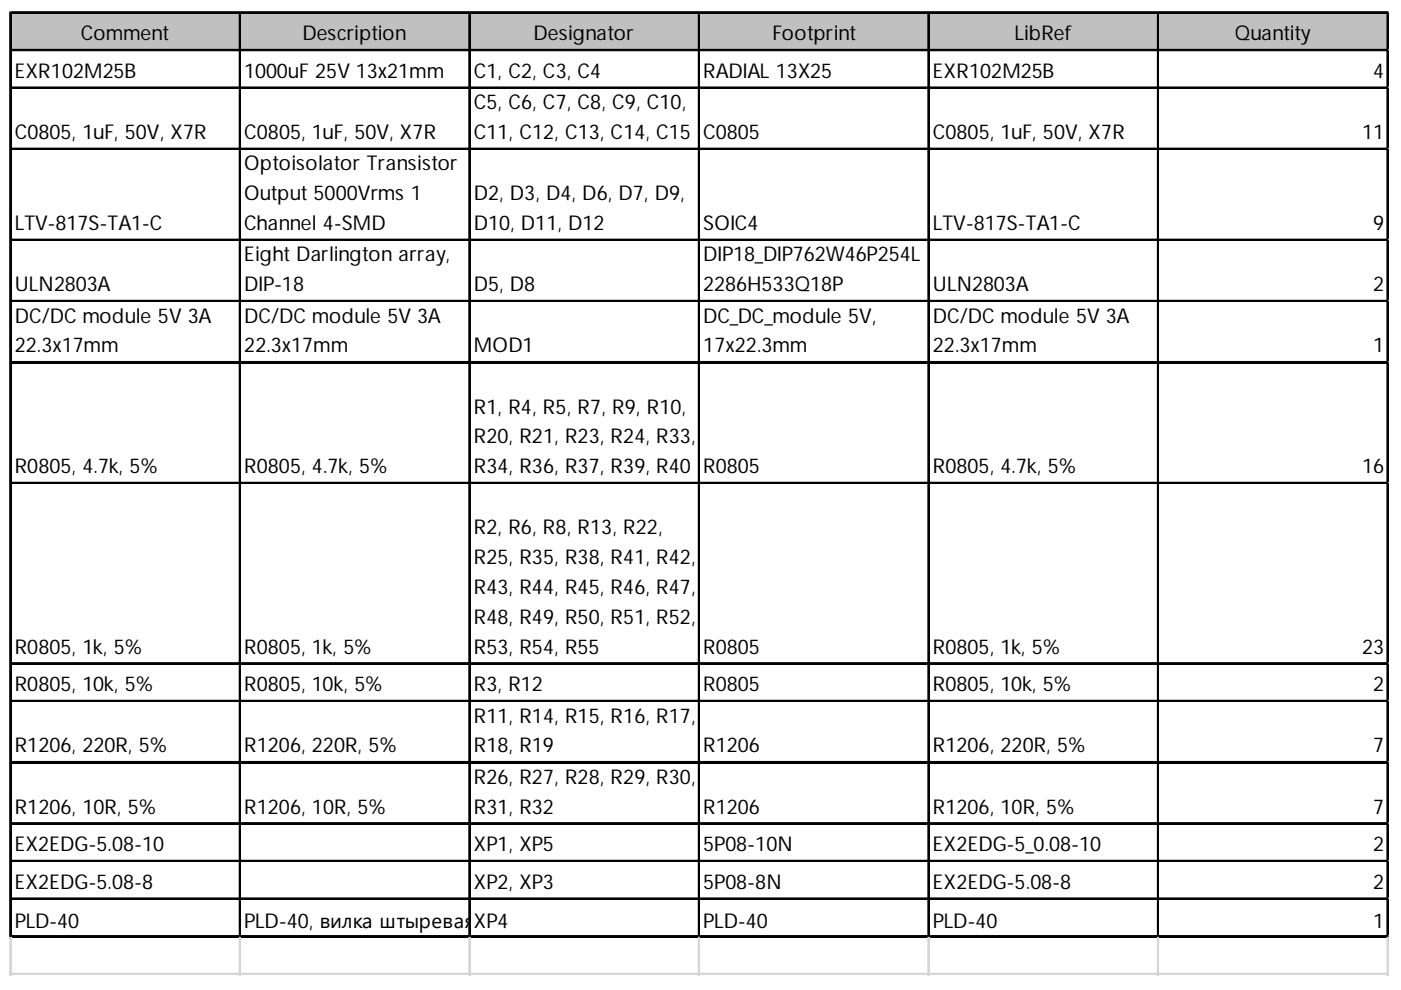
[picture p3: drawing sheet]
<svg xmlns="http://www.w3.org/2000/svg" width="297mm" height="210mm" viewBox="0 0 297 210" stroke-linecap="round" stroke-linejoin="round" font-family="sans-serif">
<defs><g id="words">
<g font-size="4.3">
<text x="17.1" y="8.5">Comment</text>
<text x="64.1" y="8.5">Description</text>
<text x="113.1" y="8.5">Designator</text>
<text x="163.8" y="8.5">Footprint</text>
<text x="215.1" y="8.5">LibRef</text>
<text x="261.8" y="8.5">Quantity</text>
<text x="3.1" y="16.5">EXR102M25B</text>
<text x="51.8" y="16.5">1000uF 25V 13x21mm</text>
<text x="100.4" y="16.5">C1, C2, C3, C4</text>
<text x="149.1" y="16.5">RADIAL 13X25</text>
<text x="197.8" y="16.5">EXR102M25B</text>
<text x="291.1" y="16.5">4</text>
<text x="100.4" y="23.2">C5, C6, C7, C8, C9, C10,</text>
<text x="3.1" y="29.5">C0805, 1uF, 50V, X7R</text>
<text x="51.8" y="29.5">C0805, 1uF, 50V, X7R</text>
<text x="100.4" y="29.5">C11, C12, C13, C14, C15</text>
<text x="149.1" y="29.5">C0805</text>
<text x="197.8" y="29.5">C0805, 1uF, 50V, X7R</text>
<text x="288.8" y="29.5">11</text>
<text x="51.8" y="36.1">Optoisolator Transistor</text>
<text x="51.8" y="42.5">Output 5000Vrms 1</text>
<text x="100.4" y="42.5">D2, D3, D4, D6, D7, D9,</text>
<text x="3.1" y="48.8">LTV-817S-TA1-C</text>
<text x="51.8" y="48.8">Channel 4-SMD</text>
<text x="100.4" y="48.8">D10, D11, D12</text>
<text x="149.1" y="48.8">SOIC4</text>
<text x="197.8" y="48.8">LTV-817S-TA1-C</text>
<text x="291.1" y="48.8">9</text>
<text x="51.8" y="55.4">Eight Darlington array,</text>
<text x="149.1" y="55.4">DIP18_DIP762W46P254L</text>
<text x="3.1" y="61.7">ULN2803A</text>
<text x="51.8" y="61.7">DIP-18</text>
<text x="100.4" y="61.7">D5, D8</text>
<text x="149.1" y="61.7">2286H533Q18P</text>
<text x="197.8" y="61.7">ULN2803A</text>
<text x="291.1" y="61.7">2</text>
<text x="3.1" y="68.4">DC/DC module 5V 3A</text>
<text x="51.8" y="68.4">DC/DC module 5V 3A</text>
<text x="149.1" y="68.4">DC_DC_module 5V,</text>
<text x="197.8" y="68.4">DC/DC module 5V 3A</text>
<text x="3.1" y="74.7">22.3x17mm</text>
<text x="51.8" y="74.7">22.3x17mm</text>
<text x="100.4" y="74.7">MOD1</text>
<text x="149.1" y="74.7">17x22.3mm</text>
<text x="197.8" y="74.7">22.3x17mm</text>
<text x="291.1" y="74.7">1</text>
<text x="100.4" y="87.7">R1, R4, R5, R7, R9, R10,</text>
<text x="100.4" y="94">R20, R21, R23, R24, R33,</text>
<text x="3.1" y="100.3">R0805, 4.7k, 5%</text>
<text x="51.8" y="100.3">R0805, 4.7k, 5%</text>
<text x="100.4" y="100.3">R34, R36, R37, R39, R40</text>
<text x="149.1" y="100.3">R0805</text>
<text x="197.8" y="100.3">R0805, 4.7k, 5%</text>
<text x="288.8" y="100.3">16</text>
<text x="100.4" y="113.3">R2, R6, R8, R13, R22,</text>
<text x="100.4" y="119.6">R25, R35, R38, R41, R42,</text>
<text x="100.4" y="125.9">R43, R44, R45, R46, R47,</text>
<text x="100.4" y="132.2">R48, R49, R50, R51, R52,</text>
<text x="3.1" y="138.6">R0805, 1k, 5%</text>
<text x="51.8" y="138.6">R0805, 1k, 5%</text>
<text x="100.4" y="138.6">R53, R54, R55</text>
<text x="149.1" y="138.6">R0805</text>
<text x="197.8" y="138.6">R0805, 1k, 5%</text>
<text x="288.8" y="138.6">23</text>
<text x="3.1" y="146.5">R0805, 10k, 5%</text>
<text x="51.8" y="146.5">R0805, 10k, 5%</text>
<text x="100.4" y="146.5">R3, R12</text>
<text x="149.1" y="146.5">R0805</text>
<text x="197.8" y="146.5">R0805, 10k, 5%</text>
<text x="291.1" y="146.5">2</text>
<text x="100.4" y="153.2">R11, R14, R15, R16, R17,</text>
<text x="3.1" y="159.5">R1206, 220R, 5%</text>
<text x="51.8" y="159.5">R1206, 220R, 5%</text>
<text x="100.4" y="159.5">R18, R19</text>
<text x="149.1" y="159.5">R1206</text>
<text x="197.8" y="159.5">R1206, 220R, 5%</text>
<text x="291.1" y="159.5">7</text>
<text x="100.4" y="166.2">R26, R27, R28, R29, R30,</text>
<text x="3.1" y="172.5">R1206, 10R, 5%</text>
<text x="51.8" y="172.5">R1206, 10R, 5%</text>
<text x="100.4" y="172.5">R31, R32</text>
<text x="149.1" y="172.5">R1206</text>
<text x="197.8" y="172.5">R1206, 10R, 5%</text>
<text x="291.1" y="172.5">7</text>
<text x="3.1" y="180.5">EX2EDG-5.08-10</text>
<text x="100.4" y="180.5">XP1, XP5</text>
<text x="149.1" y="180.5">5P08-10N</text>
<text x="197.8" y="180.5">EX2EDG-5_0.08-10</text>
<text x="291.1" y="180.5">2</text>
<text x="3.1" y="188.5">EX2EDG-5.08-8</text>
<text x="100.4" y="188.5">XP2, XP3</text>
<text x="149.1" y="188.5">5P08-8N</text>
<text x="197.8" y="188.5">EX2EDG-5.08-8</text>
<text x="291.1" y="188.5">2</text>
<text x="3.1" y="196.8">PLD-40</text>
<text x="51.8" y="196.8">PLD-40, вилка штыревая</text>
<text x="100.4" y="196.8">X2.4</text>
<text x="103.1" y="196.8">P54мм 2x20 прямая</text>
<text x="149.1" y="196.8">PLD-40</text>
<text x="197.8" y="196.8">PLD-40</text>
<text x="291.1" y="196.8">1</text>
</g>
</g></defs>
<path d="M2.4 2.8h292.1v8.1h-292.1z" fill="#c0c0c0"/>
<g fill="none" stroke="#000" stroke-width=".33">
<path d="M2.1 2.5v196.3M2.3 2.5v196.3M2.4 2.5h292.1M2.4 2.7h292.1M2.4 10.5h292.1M2.4 10.7h292.1M2.4 18.5h292.1M2.4 18.7h292.1M50.8 2.9v195.9M50.9 2.9v195.9M99.4 2.9v195.9M99.6 2.9v195.9"/>
<path d="M148.1 2.9v195.9M148.3 2.9v195.9M196.8 2.9v195.9M197 2.9v195.9M245.5 2.9v195.9M245.6 2.9v195.9M294.1 2.9v195.9M294.3 2.9v195.9M2.4 31.5h292.1M2.4 31.6h292.1M2.4 50.8h292.1M2.4 50.9h292.1"/>
<path d="M2.4 63.7h292.1M2.4 63.9h292.1M2.4 76.7h292.1M2.4 76.9h292.1M2.4 102.3h292.1M2.4 102.5h292.1M2.4 140.6h292.1M2.4 140.7h292.1M2.4 148.5h292.1M2.4 148.7h292.1M2.4 161.5h292.1M2.4 161.7h292.1"/>
<path d="M2.4 174.5h292.1M2.4 174.6h292.1M2.4 182.5h292.1M2.4 182.6h292.1M2.4 190.4h292.1M2.4 190.6h292.1M2.4 198.4h292.1M2.4 198.6h292.1"/>
</g>
<g fill="none" stroke="#d4d4d4" stroke-width=".33">
<path d="M294.5 2.5h.1M2.1 198.8v8M2.3 198.8v8M50.8 198.8v8M50.9 198.8v8M99.4 198.8v8M99.6 198.8v8M148.1 198.8v8M148.3 198.8v8M196.8 198.8v8M197 198.8v8M245.5 198.8v8"/>
<path d="M245.6 198.8v8M294.1 198.8v8M294.3 198.8v8"/>
</g>
<path d="M294.5 2.5v.4z" fill="#d4d4d4"/>
<path d="M294.5 10.5h.1" fill="none" stroke="#d4d4d4" stroke-width=".33"/>
<path d="M294.5 10.5v.4z" fill="#d4d4d4"/>
<path d="M294.5 18.5h.1" fill="none" stroke="#d4d4d4" stroke-width=".33"/>
<path d="M294.5 18.5v.3z" fill="#d4d4d4"/>
<path d="M294.5 31.5h.1" fill="none" stroke="#d4d4d4" stroke-width=".33"/>
<path d="M294.5 31.5v.3z" fill="#d4d4d4"/>
<path d="M294.5 50.8h.1" fill="none" stroke="#d4d4d4" stroke-width=".33"/>
<path d="M294.5 50.8v.3z" fill="#d4d4d4"/>
<path d="M294.5 63.7h.1" fill="none" stroke="#d4d4d4" stroke-width=".33"/>
<path d="M294.5 63.7v.4z" fill="#d4d4d4"/>
<path d="M294.5 76.7h.1" fill="none" stroke="#d4d4d4" stroke-width=".33"/>
<path d="M294.5 76.7v.3z" fill="#d4d4d4"/>
<path d="M294.5 102.3h.1" fill="none" stroke="#d4d4d4" stroke-width=".33"/>
<path d="M294.5 102.3v.3z" fill="#d4d4d4"/>
<path d="M294.5 140.6h.1" fill="none" stroke="#d4d4d4" stroke-width=".33"/>
<path d="M294.5 140.6v.3z" fill="#d4d4d4"/>
<path d="M294.5 148.5h.1" fill="none" stroke="#d4d4d4" stroke-width=".33"/>
<path d="M294.5 148.5v.4z" fill="#d4d4d4"/>
<path d="M294.5 161.5h.1" fill="none" stroke="#d4d4d4" stroke-width=".33"/>
<path d="M294.5 161.5v.3z" fill="#d4d4d4"/>
<path d="M294.5 174.5h.1" fill="none" stroke="#d4d4d4" stroke-width=".33"/>
<path d="M294.5 174.5v.3z" fill="#d4d4d4"/>
<path d="M294.5 182.5h.1" fill="none" stroke="#d4d4d4" stroke-width=".33"/>
<path d="M294.5 182.5v.3z" fill="#d4d4d4"/>
<path d="M294.5 190.4h.1" fill="none" stroke="#d4d4d4" stroke-width=".33"/>
<path d="M294.5 190.4v.4z" fill="#d4d4d4"/>
<path d="M294.5 198.4h.1" fill="none" stroke="#d4d4d4" stroke-width=".33"/>
<path d="M294.5 198.4v.4z" fill="#d4d4d4"/>
<path d="M2.1 206.4h292.4M2.1 206.6h292.4" fill="none" stroke="#d4d4d4" stroke-width=".33"/>
<use href="#words"/>
</svg>
